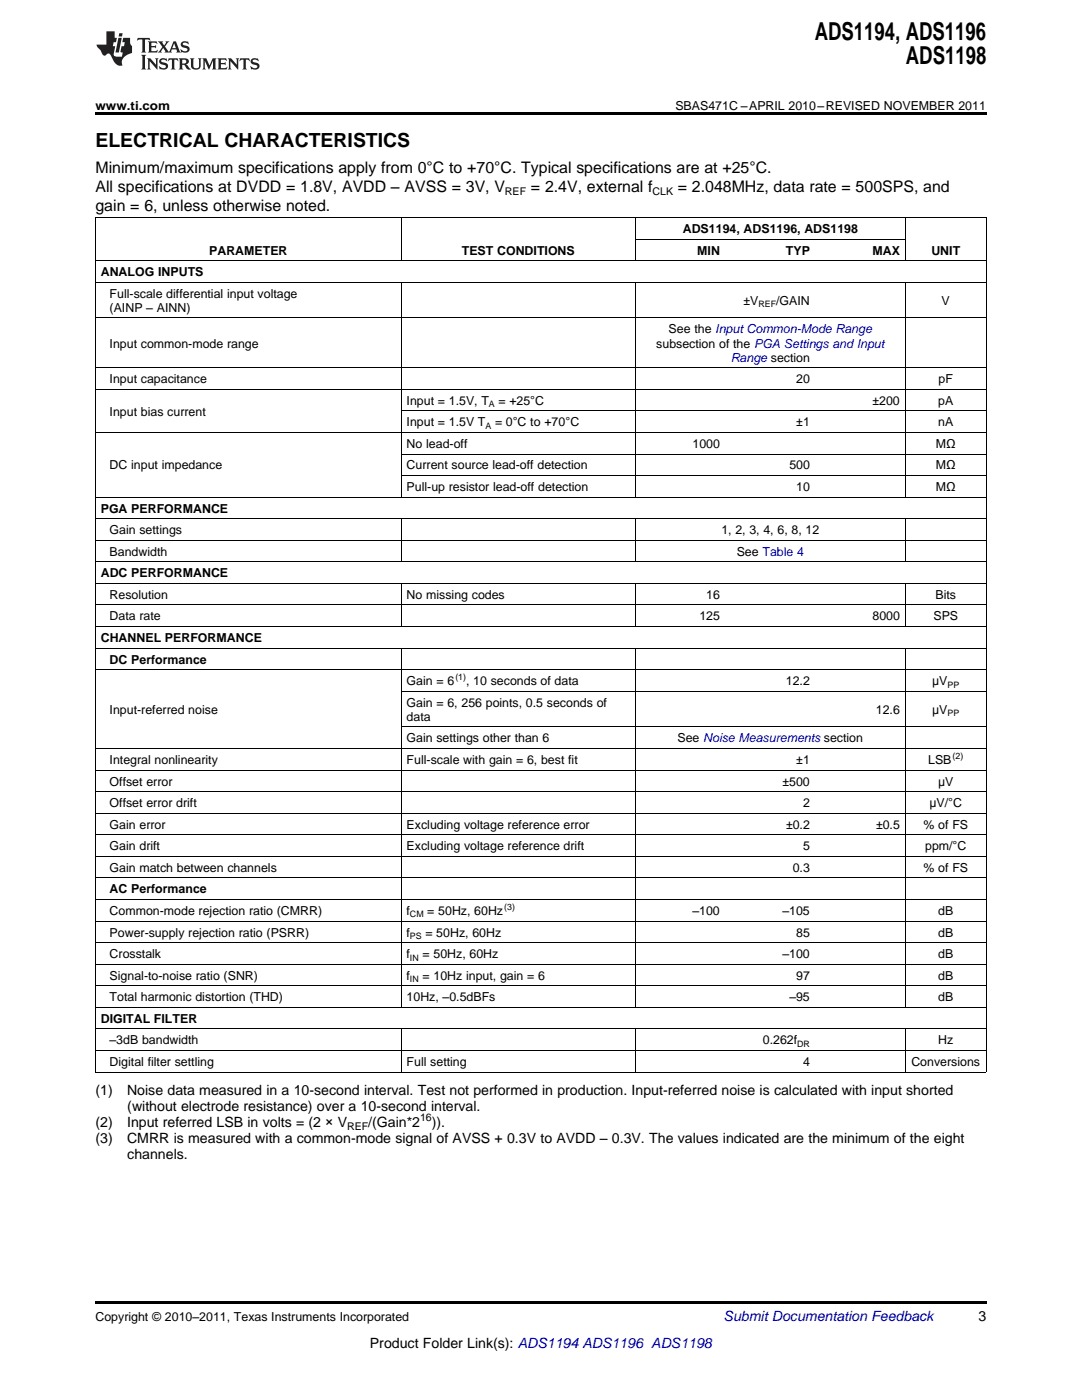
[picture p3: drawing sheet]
<svg xmlns="http://www.w3.org/2000/svg" width="216mm" height="279mm" viewBox="0 0 216 279" stroke-linecap="round" stroke-linejoin="round" font-family="sans-serif">
<defs><g id="words">
<g font-size="4.9">
<text x="162.6" y="7.9">ADS1194, ADS1196</text>
<text x="180.8" y="12.8">ADS1198</text>
</g>
<text font-size="3.9" x="19" y="29.3">ELECTRICAL CHARACTERISTICS</text>
<g font-size="3.2">
<text x="19" y="34.4">Minimum/maximum specifications apply from 0°C to +70°C. Typical specifications are at +25°C.</text>
<text x="19" y="38.3">All specifications at DVDD = 1.8V, AVDD – AVSS = 3V, V</text>
<text x="105.9" y="38.3">= 2.4V, external f</text>
<text x="135.3" y="38.3">= 2.048MHz, data rate = 500SPS, and</text>
<text x="19" y="42.2">gain = 6, unless otherwise noted.</text>
</g>
<g font-size="2.8">
<text x="19" y="218.6">(1)</text>
<text x="25.4" y="218.6">Noise data measured in a 10-second interval. Test not performed in production. Input-referred noise is calculated with input shorted</text>
<text x="25.4" y="221.8">(without electrode resistance) over a 10-second interval.</text>
<text x="19" y="224.9">(2)</text>
<text x="25.4" y="224.9">Input referred LSB in volts = (2 × V</text>
<text x="73.5" y="224.9">/(Gain*2</text>
<text x="86.2" y="224.9">)).</text>
<text x="19" y="228.1">(3)</text>
<text x="25.4" y="228.1">CMRR is measured with a common-mode signal of AVSS + 0.3V to AVDD – 0.3V. The values indicated are the minimum of the eight</text>
<text x="25.4" y="231.3">channels.</text>
<text x="195.3" y="263.6">3</text>
<text x="73.8" y="269">Product Folder Link(s): ADS1194 ADS1196 ADS1198</text>
</g>
<text font-size="2.8" fill="#0000c8" x="144.4" y="263.6">Submit Documentation Feedback</text>
<g font-size="2.5">
<text x="19" y="21.9">www.ti.com</text>
<text x="134.8" y="21.9">SBAS471C –APRIL 2010–REVISED NOVEMBER 2011</text>
<text x="136.2" y="46.5">ADS1194, ADS1196, ADS1198</text>
<text x="41.7" y="50.8">PARAMETER</text>
<text x="92.1" y="50.8">TEST CONDITIONS</text>
<text x="139.1" y="50.8">MIN</text>
<text x="156.8" y="50.8">TYP</text>
<text x="174.1" y="50.8">MAX</text>
<text x="185.8" y="50.8">UNIT</text>
<text x="20.1" y="55.1">ANALOG INPUTS</text>
<text x="21.9" y="59.4">Full-scale differential input voltage</text>
<text x="21.9" y="62.2">(AINP – AINN)</text>
<text x="148.4" y="60.8">±V</text>
<text x="154.9" y="60.8">/GAIN</text>
<text x="187.9" y="60.8">V</text>
<text x="21.9" y="69.4">Input common-mode range</text>
<text x="131" y="69.4">subsection of the PGA Settings and Input</text>
<text x="133.4" y="66.5">See the Input Common-Mode Range</text>
<text x="21.9" y="76.5">Input capacitance</text>
<text x="158.9" y="76.5">20</text>
<text x="187.3" y="76.5">pF</text>
<text x="21.9" y="82.9">Input bias current</text>
<text x="81.1" y="80.8">Input = 1.5V, T</text>
<text x="99.5" y="80.8">= +25°C</text>
<text x="174.1" y="80.8">±200</text>
<text x="187.2" y="80.8">pA</text>
<text x="81.1" y="85.1">Input = 1.5V T</text>
<text x="81.1" y="89.4">No lead-off</text>
<text x="98.8" y="85.1">= 0°C to +70°C</text>
<text x="138.2" y="89.4">1000</text>
<text x="158.9" y="85.1">±1</text>
<text x="186.8" y="89.4">MΩ</text>
<text x="187.2" y="85.1">nA</text>
<text x="21.9" y="93.7">DC input impedance</text>
<text x="81.1" y="93.7">Current source lead-off detection</text>
<text x="157.5" y="93.7">500</text>
<text x="186.8" y="93.7">MΩ</text>
<text x="81.1" y="98">Pull-up resistor lead-off detection</text>
<text x="158.9" y="98">10</text>
<text x="186.8" y="98">MΩ</text>
<text x="20.1" y="102.3">PGA PERFORMANCE</text>
<text x="21.9" y="106.6">Gain settings</text>
<text x="143.9" y="106.6">1, 2, 3, 4, 6, 8, 12</text>
<text x="21.9" y="110.9">Bandwidth</text>
<text x="147" y="110.9">See Table 4</text>
<text x="20.1" y="115.2">ADC PERFORMANCE</text>
<text x="21.9" y="119.5">Resolution</text>
<text x="81.1" y="119.5">No missing codes</text>
<text x="140.9" y="119.5">16</text>
<text x="186.7" y="119.5">Bits</text>
<text x="21.9" y="123.8">Data rate</text>
<text x="139.6" y="123.8">125</text>
<text x="174.1" y="123.8">8000</text>
<text x="186.3" y="123.8">SPS</text>
<text x="20.1" y="128.1">CHANNEL PERFORMANCE</text>
<text x="21.9" y="132.4">DC Performance</text>
<text x="81.1" y="136.7">Gain = 6</text>
<text x="93" y="136.7">, 10 seconds of data</text>
<text x="156.8" y="136.7">12.2</text>
<text x="186" y="136.7">µV</text>
<text x="21.9" y="142.5">Input-referred noise</text>
<text x="81.1" y="141">Gain = 6, 256 points, 0.5 seconds of</text>
<text x="81.1" y="143.9">data</text>
<text x="174.8" y="142.5">12.6</text>
<text x="186" y="142.5">µV</text>
<text x="81.1" y="148.2">Gain settings other than 6</text>
<text x="135.2" y="148.2">See Noise Measurements section</text>
<text x="21.9" y="152.5">Integral nonlinearity</text>
<text x="81.1" y="152.5">Full-scale with gain = 6, best fit</text>
<text x="158.9" y="152.5">±1</text>
<text x="185.2" y="152.5">LSB</text>
<text x="21.9" y="156.8">Offset error</text>
<text x="21.9" y="161.1">Offset error drift</text>
<text x="156.1" y="156.8">±500</text>
<text x="160.3" y="161.1">2</text>
<text x="185.5" y="161.1">μV/°C</text>
<text x="187.2" y="156.8">μV</text>
<text x="21.9" y="165.4">Gain error</text>
<text x="81.1" y="165.4">Excluding voltage reference error</text>
<text x="156.8" y="165.4">±0.2</text>
<text x="174.8" y="165.4">±0.5</text>
<text x="184.3" y="165.4">% of FS</text>
<text x="21.9" y="169.7">Gain drift</text>
<text x="21.9" y="174">Gain match between channels</text>
<text x="81.1" y="169.7">Excluding voltage reference drift</text>
<text x="158.2" y="174">0.3</text>
<text x="160.3" y="169.7">5</text>
<text x="184.3" y="174">% of FS</text>
<text x="184.6" y="169.7">ppm/°C</text>
<text x="21.9" y="178.3">AC Performance</text>
<text x="21.9" y="182.6">Common-mode rejection ratio (CMRR)</text>
<text x="81.1" y="182.6">f</text>
<text x="85.3" y="182.6">= 50Hz, 60Hz</text>
<text x="138.2" y="182.6">–100</text>
<text x="156.1" y="182.6">–105</text>
<text x="187.2" y="182.6">dB</text>
<text x="21.9" y="186.9">Power-supply rejection ratio (PSRR)</text>
<text x="21.9" y="191.2">Crosstalk</text>
<text x="81.1" y="186.9">f</text>
<text x="81.1" y="191.2">f</text>
<text x="84.3" y="191.2">= 50Hz, 60Hz</text>
<text x="84.9" y="186.9">= 50Hz, 60Hz</text>
<text x="156.1" y="191.2">–100</text>
<text x="158.9" y="186.9">85</text>
<text x="187.2" y="186.9">dB</text>
<text x="187.2" y="191.2">dB</text>
<text x="21.9" y="195.5">Signal-to-noise ratio (SNR)</text>
<text x="81.1" y="195.5">f</text>
<text x="84.3" y="195.5">= 10Hz input, gain = 6</text>
<text x="158.9" y="195.5">97</text>
<text x="187.2" y="195.5">dB</text>
<text x="21.9" y="199.8">Total harmonic distortion (THD)</text>
<text x="81.1" y="199.8">10Hz, –0.5dBFs</text>
<text x="157.5" y="199.8">–95</text>
<text x="187.2" y="199.8">dB</text>
<text x="20.1" y="204.1">DIGITAL FILTER</text>
<text x="21.9" y="208.4">–3dB bandwidth</text>
<text x="152.2" y="208.4">0.262f</text>
<text x="187.2" y="208.4">Hz</text>
<text x="21.9" y="212.7">Digital filter settling</text>
<text x="81.1" y="212.7">Full setting</text>
<text x="160.3" y="212.7">4</text>
<text x="181.9" y="212.7">Conversions</text>
<text x="19" y="263.6">Copyright © 2010–2011, Texas Instruments Incorporated</text>
</g>
<text font-size="2.5" fill="#00f" x="145.8" y="72.2">Range section</text>
<g font-size="2.1">
<text x="100.8" y="38.9">REF</text>
<text x="130.2" y="38.9">CLK</text>
<text x="69.3" y="225.5">REF</text>
<text x="83.8" y="223.8">16</text>
</g>
<g font-size="1.8">
<text x="151.3" y="61.3">REF</text>
<text x="97.5" y="81.3">A</text>
<text x="96.9" y="85.6">A</text>
<text x="90.9" y="135.7">(1)</text>
<text x="189.1" y="137.2">PP</text>
<text x="189.1" y="142.9">PP</text>
<text x="190.1" y="151.5">(2)</text>
<text x="81.8" y="183.1">CM</text>
<text x="100.6" y="181.6">(3)</text>
<text x="81.8" y="187.4">PS</text>
<text x="81.8" y="191.7">IN</text>
<text x="81.8" y="196">IN</text>
<text x="159.1" y="208.9">DR</text>
</g>
</g></defs>
<g fill="#231f20">
<path d="M27.5 7.6l-.1 .5 .4-.2h.6v.1v2.1l-.2 .4h1l-.3-.4v-2.1l.1-.1h.5l.5 .2-.2-.5zM29.5 8.3l.2 .3v1.5l-.2 .4h1.8l.2-.6a1.04 1.04 0 0 1-1.3 .2v-.7h.6l.3 .2v-.6l-.3 .2h-.6v-.6l.8-.1 .4 .3-.2-.5zM31.5 8.3l.9 1.1-.9 1.1h.8l-.2-.2 .5-.7 .4 .7-.2 .2h1.5l-.1-.2 .1-.4h.9l.1 .4-.2 .2h1l-.3-.3-.7-1.9h-.5l-.9 2-.8-1 .9-1h-.8l.1 .3-.3 .5-.4-.6 .2-.2zM34.7 8.6l.4 1h-.7zM36.3 8.4a.63 .63 0 0 0-.2 .7 .63 .63 0 0 0 .6 .4l.6 .2 .1 .2a.75 .75 0 0 1-.7 .4 .75 .75 0 0 1-.6-.5l.1 .7 .1-.1a1.11 1.11 0 0 0 1.5-.6 1.13 1.13 0 0 0-1.2-.8l-.1-.4a1.04 1.04 0 0 1 1.2 .2l-.2-.5-.1 .1-.5-.2zM28.2 10.9l.2 .4v2.2l-.2 .4h1l-.3-.4v-2.2l.3-.4zM29.3 11.6l.3 .4v1.5l-.3 .4h.8l-.2-.4v-1.3l1.5 1.7v-1.9l.2-.4h-.7l.2 .4v.9l-1.1-1.3zM32 11.8a.62 .62 0 0 0-.2 .7 .62 .62 0 0 0 .6 .4l.6 .1 .1 .3a.76 .76 0 0 1-.7 .3 .76 .76 0 0 1-.6-.4l.1 .7 .1-.1a1.11 1.11 0 0 0 1.5-.6 1.13 1.13 0 0 0-1.2-.8l-.1-.4a1.04 1.04 0 0 1 1.2 .2l-.2-.6-.1 .1-.5-.1zM33.7 11.6l-.2 .6a.61 .61 0 0 1 .8-.3v1.6l-.2 .4h.9l-.2-.4v-1.6a.63 .63 0 0 1 .8 .3l-.2-.6zM35.6 11.6l.3 .4v1.5l-.3 .4h1l-.2-.2v-.8l.5 .2a.76 .76 0 0 0 1.2 .7l-1-1a.58 .58 0 0 0 .6-.5 .58 .58 0 0 0-.5-.6zM36.4 11.9h.1a.45 .45 0 0 1 .5 .1 .45 .45 0 0 1 .1 .5l-.7 .2zM37.9 11.6l.2 .2a2.17 2.17 0 0 0 .3 1.9 .99 .99 0 0 0 1.6-.6v-1.1l.2-.4h-.7l.2 .2a1.92 1.92 0 0 1-.2 1.8 .6 .6 0 0 1-.9-.5v-1.1l.2-.4zM40.4 11.6l.2 .4v1.5l-.2 .4h.7l-.2-.4v-1.4l.8 1.8 .8-1.8v1.4l-.2 .4h.9l-.2-.4v-1.5l.2-.4h-.8l-.6 1.5-.6-1.5zM43.4 11.6l.2 .4v1.5l-.2 .4h1.8l.2-.6a1.04 1.04 0 0 1-1.3 .1v-.6h.5l.4 .2v-.6l-.4 .2h-.5v-.7h.8l.3 .3-.1-.6zM45.5 11.6l.2 .4v1.5l-.2 .4h.7l-.2-.4v-1.3l1.5 1.7v-1.9l.2-.4h-.7l.2 .4v.9l-1.1-1.3zM47.9 11.6l-.1 .6a.61 .61 0 0 1 .8-.3v1.6l-.3 .4h1l-.3-.4 .1-1.6a.63 .63 0 0 1 .7 .3l-.1-.6zM50.2 11.8a.62 .62 0 0 0-.2 .7 .62 .62 0 0 0 .6 .4l.6 .1 .2 .3a.76 .76 0 0 1-.8 .3 .76 .76 0 0 1-.6-.4l.1 .7 .2-.1a1.11 1.11 0 0 0 1.5-.6 1.13 1.13 0 0 0-1.3-.8l-.1-.4a1.04 1.04 0 0 1 1.2 .2l-.1-.6-.2 .1-.5-.1z"/>
<path d="M21.2 6.3v2.6h-1.9l.1 .4 .7 .9a.91 .91 0 0 0 1 .8 .56 .56 0 0 1 .5-.3 .56 .56 0 0 1 .5 .3l.4 .8a1.53 1.53 0 0 0 1.9 1.2 1.54 1.54 0 0 1 1-2.1l.9-.3v-1.4a1.52 1.52 0 0 1-.3-1.6h-1.4l-.2 .8h.5l-.2 .8h-.4l-.2 1v.2l.4 .1-.2 .8a1.93 1.93 0 0 1-1.6-.3l.3-1.8h-.5l.2-.8h.4l.2-.8h-.4v-1.3zM23.6 7.6l-.6 2.9h.7l.6-2.9zM23.8 6.6l-.1 .7h.6l.2-.7z"/>
</g>
<g fill="#000">
<path d="M19 22.5h177.8v.5h-177.8zM19 43.4h1.8v.1h-1.8zM20.8 43.4h1.8v.1h-1.8zM19 77.6h1.8v.2h-1.8zM19 73.3h1.8v.1h-1.8zM19 63.4h1.8v.1h-1.8zM19 99.2h1.8v.1h-1.8zM19 86.3h1.8v.1h-1.8zM19 112.1h1.8v.1h-1.8zM19 107.8h1.8v.1h-1.8zM19 133.6h1.8v.1h-1.8zM19 125h1.8v.1h-1.8z"/>
<path d="M19 120.7h1.8v.1h-1.8zM19 157.9h1.8v.1h-1.8zM19 153.6h1.8v.1h-1.8zM19 149.3h1.8v.1h-1.8zM19 179.5h1.8v.1h-1.8zM19 175.2h1.8v.1h-1.8zM19 170.9h1.8v.1h-1.8zM19 166.5h1.8v.2h-1.8zM19 162.2h1.8v.1h-1.8zM19 196.7h1.8v.1h-1.8zM19 192.4h1.8v.1h-1.8zM19 188.1h1.8v.1h-1.8z"/>
<path d="M19 183.8h1.8v.1h-1.8zM19 213.9h1.8v.1h-1.8zM19 209.6h1.8v.1h-1.8zM19 201h1.8v.1h-1.8zM19 259.7h177.8v.5h-177.8z"/>
</g>
<g fill="none" stroke="#000" stroke-width=".2">
<path d="M19 56.3h177.8M19 52h177.8M19 43.4h177.8M19.1 43.5v170.5M80 43.5v8.6M80 56.4v42.9M126.7 43.5v8.6M126.7 56.4v42.9M126.8 47.7h53.9M180.6 43.5v8.6M180.6 56.4v42.9M196.8 43.5v170.5"/>
<path d="M20.8 77.7h176M20.8 73.4h176M20.8 63.4h176M20.8 99.2h176M20.8 86.3h176M80.1 94.9h116.7M80.1 90.6h116.7M80.1 82h116.7M19 116.4h177.8M19 103.5h177.8M20.8 112.1h176M20.8 107.8h176"/>
<path d="M80 103.6v8.6M80 116.5v8.6M126.7 103.6v8.6M126.7 116.5v8.6M180.6 103.6v8.6M180.6 116.5v8.6M19 129.3h177.8M20.8 133.6h176M20.8 125h176M20.8 120.7h176M80 129.4v71.7M80.1 138h116.7"/>
<path d="M126.7 129.4v71.7M180.6 129.4v71.7M20.8 158h176M20.8 153.7h176M20.8 149.4h176M80.1 145.1h116.7M20.8 179.5h176M20.8 175.2h176M20.8 170.9h176M20.8 166.6h176M20.8 162.3h176M20.8 196.7h176"/>
<path d="M20.8 192.4h176M20.8 188.1h176M20.8 183.8h176M19 213.9h177.8M19 205.3h177.8M20.8 209.6h176M20.8 201h176M80 205.4v8.6M126.7 205.4v8.6M180.6 205.4v8.6"/>
</g>
<use href="#words"/>
</svg>
